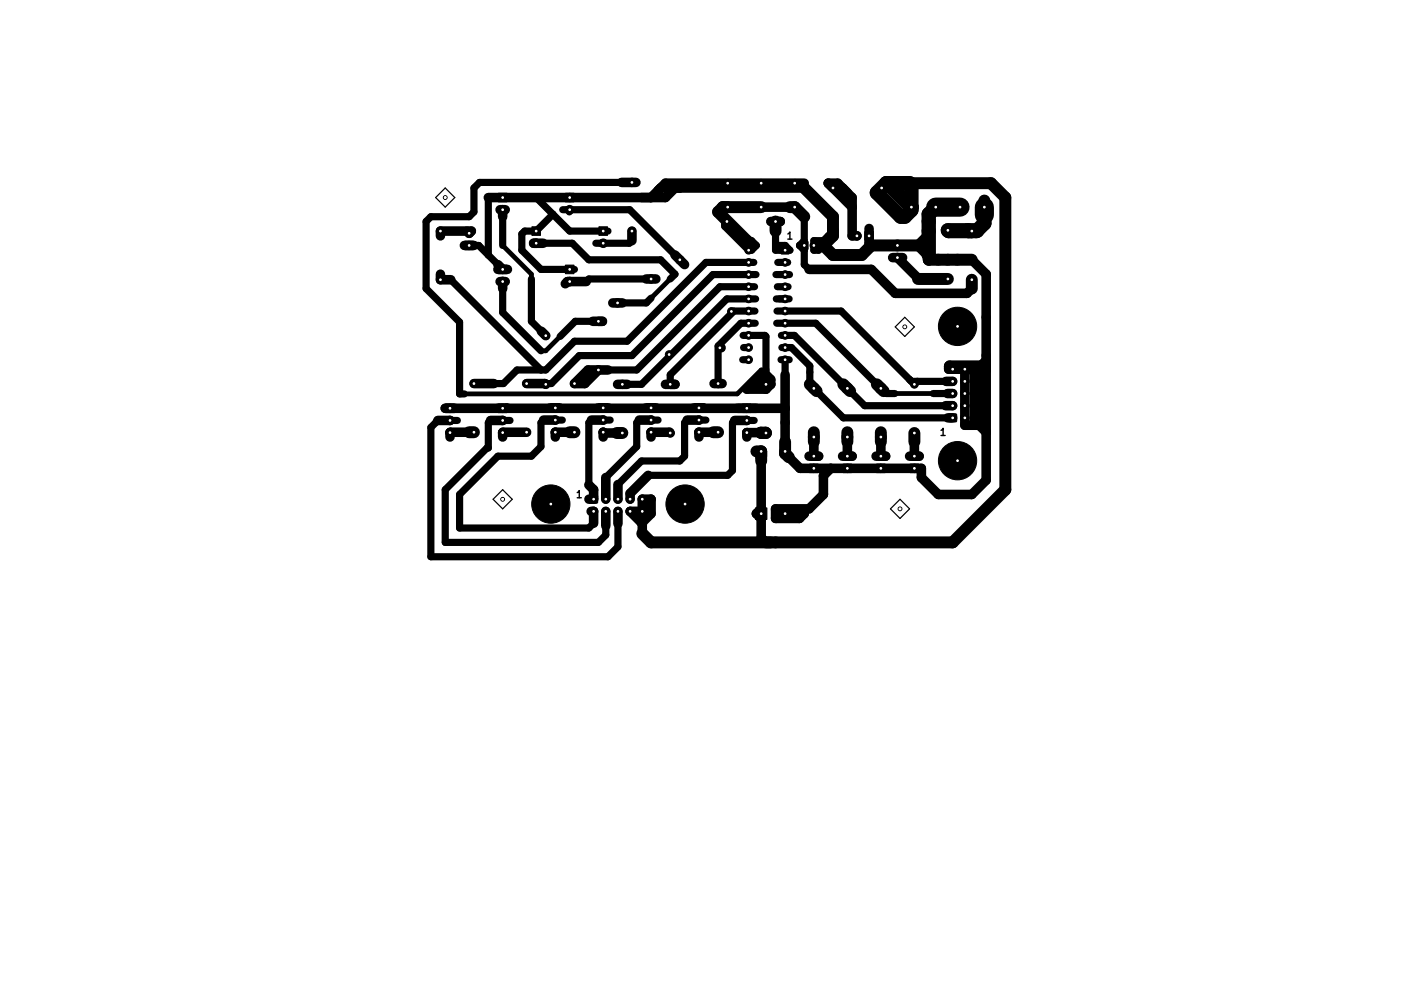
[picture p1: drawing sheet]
<svg xmlns="http://www.w3.org/2000/svg" width="297mm" height="210mm" viewBox="0 0 297 210" stroke-linecap="round" stroke-linejoin="round" font-family="sans-serif">
<defs><g id="words">
<g font-size="2.1">
<text x="164.4" y="50">1</text>
<text x="196.4" y="91">1</text>
<text x="120.4" y="104">1</text>
</g>
</g></defs>
<g fill="#000" stroke="#000" stroke-width=".21">
<path d="M97.1 50.3h1.8v1.8h-1.8zM104.1 55.3h1.8v1.8h-1.8zM104.1 40.3h1.8v1.8h-1.8zM111.1 47.3h1.8v1.8h-1.8zM118.1 55.3h1.8v1.8h-1.8zM118.1 40.3h1.8v1.8h-1.8zM125.1 47.3h1.8v1.8h-1.8zM163.2 51.4h1.6v1.6h-1.6zM167.2 50.4h1.6v1.6h-1.6zM180.6 48.3h1.8v1.8h-1.8zM186.6 50.3h1.8v1.8h-1.8zM93.1 84.3h1.8v1.8h-1.8z"/>
<path d="M104.1 84.3h1.8v1.8h-1.8zM115.1 84.3h1.8v1.8h-1.8zM125.1 84.3h1.8v1.8h-1.8zM135.1 84.3h1.8v1.8h-1.8zM145.1 84.3h1.8v1.8h-1.8zM155.1 84.3h1.8v1.8h-1.8zM169.1 96.9h1.8v1.8h-1.8zM176.1 96.9h1.8v1.8h-1.8zM183.1 96.9h1.8v1.8h-1.8zM190.1 96.9h1.8v1.8h-1.8zM198.2 86.5h1.6v1.5h-1.6zM123.2 103.5h1.6v1.5h-1.6z"/>
<path d="M157.8 106h2.4v2.4h-2.4z"/>
<circle cx="132" cy="38.1" r=".8"/>
<circle cx="152" cy="38.2" r=".8"/>
<circle cx="159" cy="38.2" r=".8"/>
<circle cx="166" cy="38.2" r=".8"/>
<circle cx="174" cy="39.2" r=".8"/>
<circle cx="184.2" cy="39.2" r=".8"/>
<circle cx="92" cy="48.2" r=".8"/>
<circle cx="92" cy="58.4" r=".8"/>
<circle cx="93" cy="41.2" r=".4"/>
<circle cx="98" cy="48.7" r=".9"/>
<circle cx="105" cy="43.8" r=".9"/>
<circle cx="105" cy="58.8" r=".9"/>
<circle cx="112" cy="50.8" r=".9"/>
<circle cx="119" cy="43.8" r=".9"/>
<circle cx="119" cy="58.8" r=".9"/>
<circle cx="126" cy="50.8" r=".9"/>
<circle cx="132" cy="48.2" r=".8"/>
<circle cx="136" cy="58.2" r=".8"/>
<circle cx="142" cy="54.2" r=".8"/>
<circle cx="151.8" cy="46.2" r=".8"/>
<circle cx="152" cy="43.2" r=".8"/>
<circle cx="156.4" cy="57.3" r=".8"/>
<circle cx="156.4" cy="54.8" r=".8"/>
<circle cx="156.4" cy="59.9" r=".8"/>
<circle cx="156.4" cy="52.2" r=".8"/>
<circle cx="159" cy="43.2" r=".8"/>
<circle cx="162" cy="46.2" r=".8"/>
<circle cx="164" cy="54.8" r=".8"/>
<circle cx="164" cy="57.3" r=".8"/>
<circle cx="164" cy="59.9" r=".8"/>
<circle cx="166" cy="43.2" r=".8"/>
<circle cx="170" cy="51.2" r=".8"/>
<circle cx="179" cy="49.2" r=".9"/>
<circle cx="187.5" cy="53.8" r=".9"/>
<circle cx="190.4" cy="43.2" r="1.45"/>
<circle cx="195.5" cy="43.2" r="1.45"/>
<circle cx="198" cy="48.1" r=".8"/>
<circle cx="198" cy="58.2" r=".8"/>
<circle cx="200.5" cy="43.2" r="1.45"/>
<circle cx="203" cy="48.2" r=".8"/>
<circle cx="203" cy="58.4" r=".8"/>
<circle cx="205.6" cy="43.2" r="1.45"/>
<circle cx="114" cy="70.1" r=".8"/>
<circle cx="125" cy="67.1" r=".8"/>
<circle cx="125" cy="77.2" r=".8"/>
<circle cx="129" cy="63.2" r=".8"/>
<circle cx="139.8" cy="74" r=".8"/>
<circle cx="150.4" cy="72.6" r=".8"/>
<circle cx="152.8" cy="65" r=".8"/>
<circle cx="156.4" cy="64.9" r=".8"/>
<circle cx="156.4" cy="70" r=".8"/>
<circle cx="156.4" cy="75.1" r=".8"/>
<circle cx="156.4" cy="62.4" r=".8"/>
<circle cx="156.4" cy="72.6" r=".8"/>
<circle cx="156.4" cy="67.5" r=".8"/>
<circle cx="164" cy="67.5" r=".8"/>
<circle cx="164" cy="75.1" r=".8"/>
<circle cx="164" cy="64.9" r=".8"/>
<circle cx="164" cy="70" r=".8"/>
<circle cx="164" cy="72.6" r=".8"/>
<circle cx="164" cy="62.4" r=".8"/>
<circle cx="189" cy="68.2" r=".4"/>
<circle cx="199" cy="77.1" r=".85"/>
<circle cx="199" cy="79.6" r=".85"/>
<circle cx="200" cy="68.1" r="4"/>
<circle cx="201.5" cy="79.6" r=".85"/>
<circle cx="201.5" cy="77.1" r=".85"/>
<circle cx="94" cy="90.3" r=".9"/>
<circle cx="94" cy="87.8" r=".9"/>
<circle cx="99" cy="90.2" r=".8"/>
<circle cx="99" cy="80.1" r=".8"/>
<circle cx="105" cy="87.8" r=".9"/>
<circle cx="105" cy="90.3" r=".9"/>
<circle cx="110" cy="80.1" r=".8"/>
<circle cx="110" cy="90.2" r=".8"/>
<circle cx="114" cy="80.2" r=".8"/>
<circle cx="116" cy="87.7" r=".9"/>
<circle cx="116" cy="90.2" r=".9"/>
<circle cx="120" cy="90.2" r=".8"/>
<circle cx="120" cy="80.1" r=".8"/>
<circle cx="126" cy="87.7" r=".9"/>
<circle cx="126" cy="90.2" r=".9"/>
<circle cx="130" cy="80.2" r=".8"/>
<circle cx="130" cy="90.4" r=".8"/>
<circle cx="136" cy="87.7" r=".9"/>
<circle cx="136" cy="90.2" r=".9"/>
<circle cx="140" cy="80.2" r=".8"/>
<circle cx="140" cy="90.4" r=".8"/>
<circle cx="146" cy="87.7" r=".9"/>
<circle cx="146" cy="90.2" r=".9"/>
<circle cx="150" cy="80.1" r=".8"/>
<circle cx="150" cy="90.2" r=".8"/>
<circle cx="156" cy="87.8" r=".9"/>
<circle cx="156" cy="90.3" r=".9"/>
<circle cx="159" cy="94.2" r=".8"/>
<circle cx="160" cy="90.4" r=".8"/>
<circle cx="160" cy="80.2" r=".8"/>
<circle cx="164" cy="94.2" r=".8"/>
<circle cx="170" cy="91.2" r=".8"/>
<circle cx="170" cy="81.1" r=".8"/>
<circle cx="170" cy="95.2" r=".9"/>
<circle cx="177" cy="81.1" r=".8"/>
<circle cx="177" cy="91.2" r=".8"/>
<circle cx="177" cy="95.2" r=".9"/>
<circle cx="184" cy="95.2" r=".9"/>
<circle cx="184" cy="91.2" r=".8"/>
<circle cx="184" cy="81.1" r=".8"/>
<circle cx="191" cy="95.2" r=".9"/>
<circle cx="191" cy="80.2" r=".8"/>
<circle cx="191" cy="90.4" r=".8"/>
<circle cx="199" cy="82.2" r=".85"/>
<circle cx="199" cy="84.7" r=".85"/>
<circle cx="200" cy="96.2" r="4"/>
<circle cx="201.5" cy="87.2" r=".85"/>
<circle cx="201.5" cy="84.7" r=".85"/>
<circle cx="201.5" cy="82.2" r=".85"/>
<circle cx="105" cy="104.2" r=".4"/>
<circle cx="115.1" cy="105.2" r="4"/>
<circle cx="124" cy="106.8" r=".85"/>
<circle cx="126.5" cy="104.2" r=".85"/>
<circle cx="126.5" cy="106.8" r=".85"/>
<circle cx="129.1" cy="106.8" r=".85"/>
<circle cx="129.1" cy="104.2" r=".85"/>
<circle cx="131.6" cy="104.2" r=".85"/>
<circle cx="131.6" cy="106.8" r=".85"/>
<circle cx="134.2" cy="104.2" r=".85"/>
<circle cx="134.2" cy="106.8" r=".85"/>
<circle cx="143.1" cy="105.2" r="4"/>
<circle cx="164" cy="107.2" r="1.2"/>
<circle cx="188" cy="106.2" r=".4"/>
</g>
<path d="M93 39.2l2 2-2 2-2-2zM189 66.2l2 2-2 2-2-2zM105 102.2l2 2-2 2-2-2zM188 104.2l2 2-2 2-2-2z" fill="none" stroke="#000" stroke-width=".25"/>
<g fill="none" stroke="#000" stroke-width="2">
<path d="M129.8 38.1h3M138 39.2h30M141 39.2l-2 2h-37M168 38.2h-29l-3 3M92 57.2v1.2h2.2M97 51.2h2M98 48.7l.5-.5h-6.5v1M104 55.2l1 1M104 56.2h2M104.5 58.8h1M104.5 43.8h1M105 43.8v1.4"/>
<path d="M105 58.8v1.4M111.5 50.8h2M122.5 58.8h-4l-.4 .4M132 48.2v2M135 58.2h2M141 53.2l2 2M151 43.2h14M161 46.2h2M169 56.2h13l5 5h15l1-1M178 43.2l-5-5h2l3 3v8h1M181.5 47.7v3.1l.5 .4M186.5 53.8h2"/>
<path d="M187.5 53.8l4.3 4.3v.1M203 54.2l3 3v43l-3 3h-7l-3.5-3.5v-1.9h-25.4l-2.3-2.3M113.1 69.2l.9 .9M123.8 67.1h2M125 77.2l-2.8 2.9h-2.2l2.8-2.9h4.2M128 63.2h2M150.4 72.6h.2M160 78.2l1 1v1M164 78.2v14M197.6 79.6h1.4M201.5 77.1v11.7h3M202.8 77.1l.7 .7v11"/>
<path d="M206 75.2l-1.8 1.9h-6v-.7l.1-.2h6.7M206 77.2l-1.5 1.5v10.1M91.5 87.8h2.5M93 85.2h71M98 90.2h-3.9l-.1 1M99 80.1h4.2M102.5 87.8h2.5M105.9 85.2h-.1M110 90.2h-4.9l-.1 1M110 80.1h3.8l.2 .1M113.5 87.7h2.5M114.9 85.2h2"/>
<path d="M119 90.2h-3v1M123.5 87.7h2.5M124.9 85.2h2.2M126.5 99.7v4.5M128.8 90.4h-2.6l-.2-.2v1M129 80.2h2M133.5 87.7h2.5M134.9 85.2h2.2M135.4 99.2l-3.8 3.8v1.2M139 80.2h2M140 90.4l-.2-.2h-3.8v1M143.5 87.7h2.5"/>
<path d="M144.9 85.2h2.1M149 90.2h-3v1M149.2 80.1h1.6M153.5 87.8h2.5M158.9 90.3h-2.9v.9M159 95.2v11l-1 1M160 80.2v1M161 80.2h-2v-2l-3 3h4M161 80.2l-1 1M169 95.2h2M170 91.2v4M173.5 97.8l-1.5 1.5v3.9l-3 3h-7v2h5l1-1h-5"/>
<path d="M176 95.2h2M177 91.2v4M183 95.2h2M184 91.2v4M190 95.2h2M191 90.4v4.8M197.5 84.7h1.5M197.9 82.2h1.1M198 87.2h1M204.5 88.8l1.5 1.4M123 101.2l1 1v2h-1M123.5 106.8h.5v2.4"/>
<path d="M126.5 106.8v3M129.1 101.2v3M129.1 106.8v2.5M136 104.2h-1.8v7.2M136 104.2h.1M136 104.2v3l-1.8 1.9h-.3l-2.3-2.3h2.6M158 107.2h1v5l1 1M158 107.2l1 1M161 113.2h1"/>
</g>
<g fill="none" stroke="#000" stroke-width="1.5">
<path d="M129.8 38.1h-29.6l-1.2 1.1v5l-1 1h-8l-1 1v14l7 7v15h1M94.2 58.4l18.8 18.8M99 51.2h1l4 4M105 45.2v6M111 58.2v8.9l2.1 2.1M112 41.2l7 7h8M113.5 50.8h6l3.5 3.4h15l3 3-1 1M115.5 44.7l-3.5 3.5h-2.4l-.6 .6v3.4l4 4h7M117.5 43.8h14l9.5 9.4M119 43.8l-.1 .4M132 50.2l-.5 .6h-7M134 41.2h-32v12"/>
<path d="M135 58.2h-12l-.5 .6M151.8 46.2l-.4 .5v.5l5 5M156 50.2h1l1 1-1 1h-.6M156.4 50.6v1.6M157.5 54.8h-10l-16.5 16.4h-11l-6 6h-6l-2.8 2.9h-2M157.6 59.9h-7.2l-17.4 17.3h-10.2M157.9 57.3h-9l-16.9 16.9h-11l-5.8 5.9h-5.2M162 48.2v4h3l-1-1M162 51.2h2M162.1 57.3h2.8M162.4 59.9h2.2M162.5 54.8h2"/>
<path d="M164 51.2v1M167 51.2h1v4l1 1M167 51.2l1 1M168 45.2v5l-1 1M170 51.2h1M174 48.2l-2 2h-2v2h1l1-1M105 60.2v5l8 8M123.8 67.1h-3.6l-3.2 3.1M136 62.2l-1 1h-5M155.1 75.1h1.3M155.2 70h4.6l.2 .2v8M155.3 72.6h1.1"/>
<path d="M157.7 64.9h-4.4l-13.3 13.3v2M157.8 67.5h-3l-4.8 4.7v7.9M157.8 62.4h-6l-17.8 17.8h-3M162.2 62.4h2.6M162.2 67.5h8.2l13.6 13.6M162.3 64.9h13.4l15.3 15.3 .6-.6M163.1 75.1h1.8M163.2 70h2.7l10.3 10.2M163.3 72.6h2l3.9 3.8v3.8M164 75.1v3.1M190.4 79.6h7.2M91.5 87.8l-1.5 1.4v27h37l2.1-2v-4.9"/>
<path d="M94 87.8h1.5M95 85.2h9M102.5 87.8l-.5 .4v5.3h-.3l-8.7 8.7v11h32l1.5-1.5v-1.9M105 87.8h1.5M105.9 85.2h9M113.5 87.7l-.5 .5v5l-2 2h-7l-8 8v7h27l1-1M116 87.7h1.5M116.9 85.2h8M123.5 87.7l-.5 .5v13M126 87.7h1.5M127.1 85.2h7.8M133.5 87.7l-.5 .5v5l-6.5 6.5"/>
<path d="M136 87.7h1.5M137.1 85.2h7.8M143.5 87.7l-.5 .5v7l-1 1h-8l-4.9 5M146 87.7h1.5M147 85.2h7M153.5 87.8l-.5 .4v10l-1 1h-16.6M156 87.8h1.5M158 85.2h6M170.6 81.7l5.6 5.5h21.8M177.6 81.7l3 3h16.9M184.6 81.7l.5 .5h1.8M194.9 82.2h4.1"/>
<path d="M136 113.2h24"/>
</g>
<g fill="none" stroke="#000" stroke-width="2.5">
<path d="M168 39.2l6 6v4l-2 2 2 2h6l2-2h10M185.2 38.2l-2 2M190 38.2h17l3 3v61l-11 11h-63l-1.8-1.8M159 43.2h-8l-1 1 6.4 6.4M162 46.2v2M165 43.2h1l2 2M191.8 58.2h6.2M192 51.2l2 2v1M194 54.2h.1M194 48.2v1l-2 2M194 54.2h9M203 58.4v1.8"/>
<path d="M205.6 41.9v1.3M98 90.2h1M119 90.2h1M128.8 90.4h1.2M149 90.2h1M158 94.2h1v2M158.9 90.3l1.1 .1zM164 92.2v2.5l.8 .8M169.2 80.2l1.4 1.5M170 90.2v2M176.2 80.2l1.4 1.5M177 90.2v2"/>
<path d="M183.2 80.2l1.4 1.5M184 90.2v2M191 90.4v1.8"/>
</g>
<path d="M185.2 38.2h4.8l.4 .4v5.3l-1.4 1.3h-.8l-5-5zM185.4 38.2l5 5M195.5 43.2l-1.5 1.5v8.5M202.2 48.1l.1 .1M205.6 44.9v1.7l-1.6 1.6h-5.8l-.2-.1h6.2" fill="none" stroke="#000" stroke-width="3"/>
<path d="M195.5 43.2h5M205.6 43.2v1.7" fill="none" stroke="#000" stroke-width="4"/>
<path d="M105 51.2l6 6v1M140 58.2l-4 4M117 70.2l-3 3h-1M160 77.2h-1l-5 5h-58M185.1 82.2h12.8" fill="none" stroke="#000" stroke-width="1"/>
<g fill="#fff" stroke="#fff" stroke-width=".21">
<circle cx="189" cy="68.2" r=".17"/>
<circle cx="188" cy="106.2" r=".17"/>
<circle cx="105" cy="104.2" r=".17"/>
<circle cx="93" cy="41.2" r=".18"/>
<circle cx="200" cy="68.1" r=".17"/>
<circle cx="200" cy="96.2" r=".17"/>
<circle cx="201.5" cy="77.1" r=".17"/>
<circle cx="201.5" cy="79.6" r=".17"/>
<circle cx="201.5" cy="82.2" r=".17"/>
<circle cx="201.5" cy="84.7" r=".17"/>
<circle cx="201.5" cy="87.2" r=".17"/>
<circle cx="199" cy="77.1" r=".17"/>
<circle cx="199" cy="79.6" r=".17"/>
<circle cx="199" cy="82.2" r=".17"/>
<circle cx="199" cy="84.7" r=".17"/>
<circle cx="199" cy="87.2" r=".17"/>
<circle cx="124" cy="104.2" r=".17"/>
<circle cx="126.5" cy="104.2" r=".17"/>
<circle cx="129.1" cy="104.2" r=".17"/>
<circle cx="131.6" cy="104.2" r=".17"/>
<circle cx="134.2" cy="104.2" r=".17"/>
<circle cx="124" cy="106.8" r=".17"/>
<circle cx="126.5" cy="106.8" r=".17"/>
<circle cx="129.1" cy="106.8" r=".17"/>
<circle cx="131.6" cy="106.8" r=".17"/>
<circle cx="134.2" cy="106.8" r=".17"/>
<circle cx="115.1" cy="105.2" r=".17"/>
<circle cx="143.1" cy="105.2" r=".17"/>
<circle cx="205.6" cy="43.2" r=".18"/>
<circle cx="200.5" cy="43.2" r=".18"/>
<circle cx="195.5" cy="43.2" r=".18"/>
<circle cx="190.4" cy="43.2" r=".18"/>
<circle cx="203" cy="58.4" r=".18"/>
<circle cx="203" cy="48.2" r=".18"/>
<circle cx="152" cy="38.2" r=".17"/>
<circle cx="152" cy="43.2" r=".18"/>
<circle cx="170" cy="51.2" r=".18"/>
<circle cx="168" cy="51.2" r=".18"/>
<circle cx="164" cy="94.2" r=".17"/>
<circle cx="159" cy="94.2" r=".17"/>
<circle cx="166" cy="38.2" r=".17"/>
<circle cx="166" cy="43.2" r=".18"/>
<circle cx="159" cy="38.2" r=".17"/>
<circle cx="159" cy="43.2" r=".18"/>
<circle cx="132" cy="38.1" r=".18"/>
<circle cx="132" cy="48.2" r=".18"/>
<circle cx="150.4" cy="72.6" r=".17"/>
<circle cx="136" cy="58.2" r=".18"/>
<circle cx="164" cy="52.2" r=".18"/>
<circle cx="156.4" cy="75.1" r=".18"/>
<circle cx="164" cy="54.8" r=".18"/>
<circle cx="156.4" cy="72.6" r=".18"/>
<circle cx="164" cy="57.3" r=".18"/>
<circle cx="156.4" cy="70" r=".18"/>
<circle cx="164" cy="59.9" r=".18"/>
<circle cx="156.4" cy="67.5" r=".18"/>
<circle cx="164" cy="62.4" r=".18"/>
<circle cx="156.4" cy="64.9" r=".18"/>
<circle cx="164" cy="64.9" r=".18"/>
<circle cx="156.4" cy="62.4" r=".18"/>
<circle cx="164" cy="67.5" r=".18"/>
<circle cx="156.4" cy="59.9" r=".18"/>
<circle cx="164" cy="70" r=".18"/>
<circle cx="156.4" cy="57.3" r=".18"/>
<circle cx="164" cy="72.6" r=".18"/>
<circle cx="156.4" cy="54.8" r=".18"/>
<circle cx="164" cy="75.1" r=".18"/>
<circle cx="156.4" cy="52.2" r=".18"/>
<circle cx="187.5" cy="51.2" r=".18"/>
<circle cx="187.5" cy="53.8" r=".18"/>
<circle cx="191" cy="97.8" r=".17"/>
<circle cx="191" cy="95.2" r=".17"/>
<circle cx="184" cy="97.8" r=".17"/>
<circle cx="184" cy="95.2" r=".17"/>
<circle cx="177" cy="97.8" r=".17"/>
<circle cx="177" cy="95.2" r=".17"/>
<circle cx="170" cy="95.2" r=".17"/>
<circle cx="170" cy="97.8" r=".17"/>
<circle cx="181.5" cy="49.2" r=".18"/>
<circle cx="179" cy="49.2" r=".18"/>
<circle cx="126" cy="50.8" r=".18"/>
<circle cx="126" cy="48.2" r=".18"/>
<circle cx="119" cy="58.8" r=".18"/>
<circle cx="119" cy="56.2" r=".18"/>
<circle cx="119" cy="43.8" r=".17"/>
<circle cx="119" cy="41.2" r=".17"/>
<circle cx="112" cy="50.8" r=".18"/>
<circle cx="112" cy="48.2" r=".18"/>
<circle cx="105" cy="56.2" r=".17"/>
<circle cx="105" cy="58.8" r=".17"/>
<circle cx="105" cy="43.8" r=".17"/>
<circle cx="105" cy="41.2" r=".17"/>
<circle cx="98" cy="51.2" r=".18"/>
<circle cx="98" cy="48.7" r=".18"/>
<circle cx="156" cy="90.3" r=".17"/>
<circle cx="156" cy="87.8" r=".17"/>
<circle cx="156" cy="85.2" r=".17"/>
<circle cx="146" cy="85.2" r=".17"/>
<circle cx="146" cy="87.7" r=".17"/>
<circle cx="146" cy="90.2" r=".17"/>
<circle cx="136" cy="90.2" r=".17"/>
<circle cx="136" cy="87.7" r=".17"/>
<circle cx="136" cy="85.2" r=".17"/>
<circle cx="126" cy="85.2" r=".17"/>
<circle cx="126" cy="87.7" r=".17"/>
<circle cx="126" cy="90.2" r=".17"/>
<circle cx="116" cy="85.2" r=".17"/>
<circle cx="116" cy="87.7" r=".17"/>
<circle cx="116" cy="90.2" r=".17"/>
<circle cx="105" cy="90.3" r=".17"/>
<circle cx="105" cy="87.8" r=".17"/>
<circle cx="105" cy="85.2" r=".17"/>
<circle cx="94" cy="85.2" r=".18"/>
<circle cx="94" cy="87.8" r=".18"/>
<circle cx="94" cy="90.3" r=".18"/>
<circle cx="160" cy="80.2" r=".17"/>
<circle cx="160" cy="90.4" r=".17"/>
<circle cx="150" cy="90.2" r=".17"/>
<circle cx="150" cy="80.1" r=".17"/>
<circle cx="140" cy="90.4" r=".17"/>
<circle cx="140" cy="80.2" r=".17"/>
<circle cx="130" cy="80.2" r=".17"/>
<circle cx="130" cy="90.4" r=".17"/>
<circle cx="120" cy="90.2" r=".17"/>
<circle cx="120" cy="80.1" r=".17"/>
<circle cx="110" cy="80.1" r=".17"/>
<circle cx="110" cy="90.2" r=".17"/>
<circle cx="99" cy="80.1" r=".18"/>
<circle cx="99" cy="90.2" r=".18"/>
<circle cx="198" cy="58.2" r=".18"/>
<circle cx="198" cy="48.1" r=".18"/>
<circle cx="151.8" cy="46.2" r=".18"/>
<circle cx="162" cy="46.2" r=".18"/>
<circle cx="191" cy="90.4" r=".17"/>
<circle cx="191" cy="80.2" r=".17"/>
<circle cx="184" cy="81.1" r=".17"/>
<circle cx="184" cy="91.2" r=".17"/>
<circle cx="177" cy="81.1" r=".17"/>
<circle cx="177" cy="91.2" r=".17"/>
<circle cx="170" cy="91.2" r=".17"/>
<circle cx="170" cy="81.1" r=".17"/>
<circle cx="174" cy="39.2" r=".17"/>
<circle cx="184.2" cy="39.2" r=".17"/>
<circle cx="125" cy="77.2" r=".17"/>
<circle cx="125" cy="67.1" r=".17"/>
<circle cx="114" cy="70.1" r=".17"/>
<circle cx="114" cy="80.2" r=".17"/>
<circle cx="92" cy="58.4" r=".18"/>
<circle cx="92" cy="48.2" r=".18"/>
<circle cx="142" cy="54.2" r=".18"/>
<circle cx="152.8" cy="65" r=".17"/>
<circle cx="139.8" cy="74" r=".17"/>
<circle cx="129" cy="63.2" r=".17"/>
<circle cx="159" cy="107.2" r=".17"/>
<circle cx="164" cy="107.2" r=".17"/>
</g>
<use href="#words"/>
</svg>
